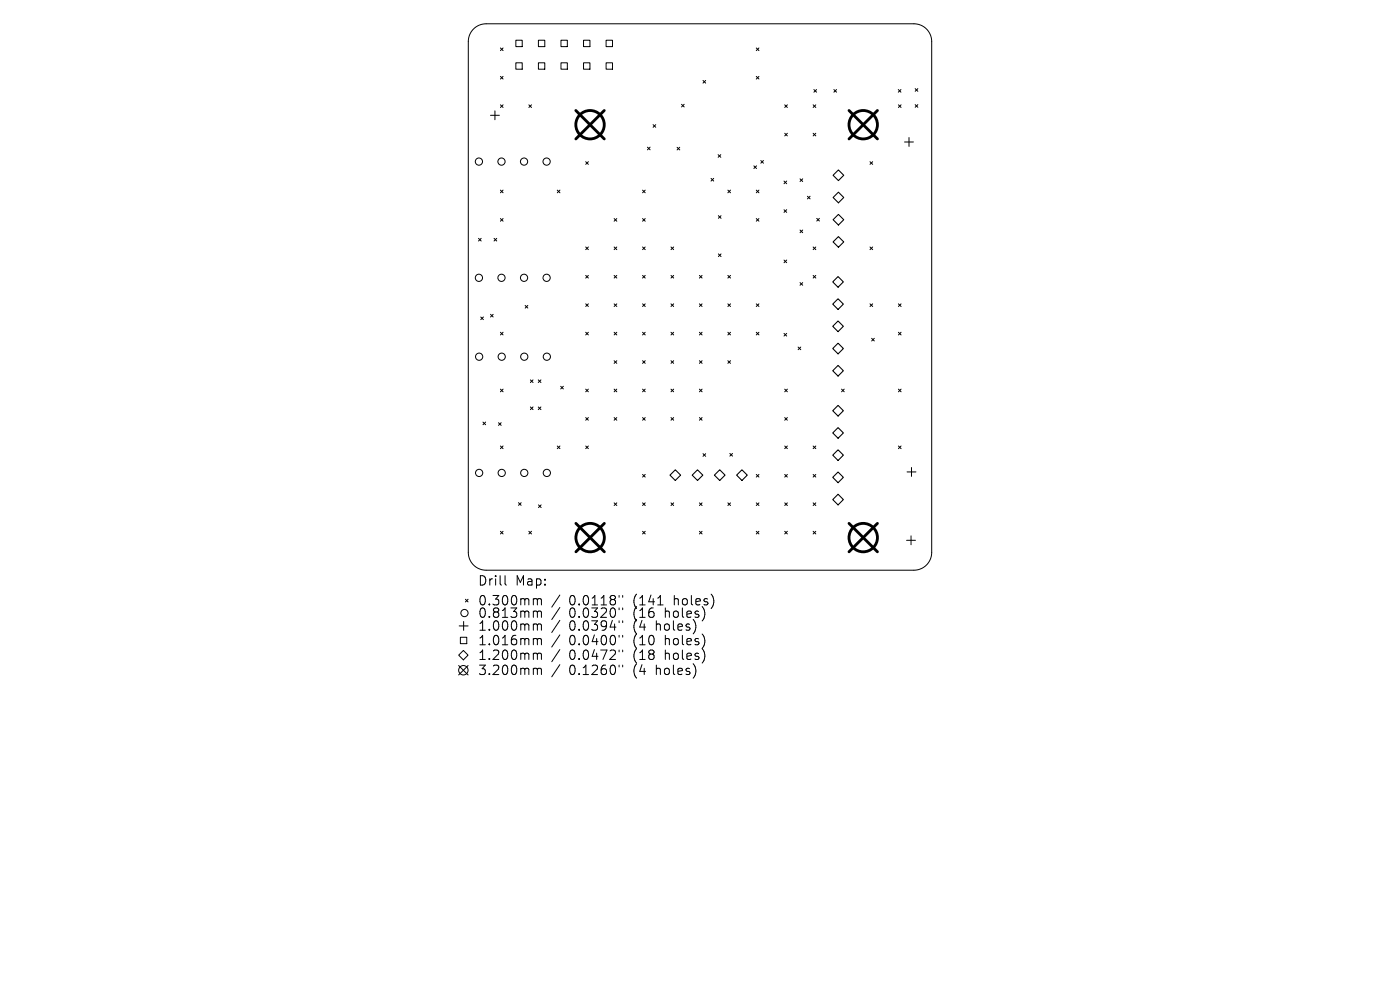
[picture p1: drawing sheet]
<svg xmlns="http://www.w3.org/2000/svg" width="297mm" height="210mm" viewBox="0 0 297 210" stroke-linecap="round" stroke-linejoin="round" font-family="sans-serif">
<defs><g id="words">
<g font-size="2.8">
<text x="101.3" y="124.5">Drill</text>
<text x="109.3" y="124.5">Map:</text>
<text x="101.3" y="128.7">0.300mm</text>
<text x="101.3" y="131.3">0.813mm</text>
<text x="120.7" y="128.7">0.0118&quot;</text>
<text x="120.7" y="131.3">0.0320&quot;</text>
<text x="134.5" y="128.7">(141</text>
<text x="134.5" y="131.3">(16</text>
<text x="141.3" y="131.3">holes)</text>
<text x="143.2" y="128.7">holes)</text>
<text x="101.3" y="134.1">1.000mm</text>
<text x="101.3" y="137.2">1.016mm</text>
<text x="120.7" y="134.1">0.0394&quot;</text>
<text x="120.7" y="137.2">0.0400&quot;</text>
<text x="134.5" y="134.1">(4</text>
<text x="134.5" y="137.2">(10</text>
<text x="139.4" y="134.1">holes)</text>
<text x="141.3" y="137.2">holes)</text>
<text x="101.3" y="140.3">1.200mm</text>
<text x="101.3" y="143.5">3.200mm</text>
<text x="120.7" y="140.3">0.0472&quot;</text>
<text x="120.7" y="143.5">0.1260&quot;</text>
<text x="134.5" y="140.3">(18</text>
<text x="134.5" y="143.5">(4</text>
<text x="139.4" y="143.5">holes)</text>
<text x="141.3" y="140.3">holes)</text>
</g>
</g></defs>
<g fill="none" stroke="#000" stroke-width=".21">
<path d="M100.5 6.2a3.8 3.8 0 0 1 2.6-1.2h90.8a3.8 3.8 0 0 1 3.8 3.8v108.4a3.8 3.8 0 0 1-3.8 3.8h-90.8a3.8 3.8 0 0 1-3.8-3.8v-108.4a3.8 3.8 0 0 1 1.2-2.6zM106.2 10.2l.5 .5M106.2 16.2l.5 .6M106.7 10.2l-.5 .5M106.7 16.2l-.5 .6M109.4 8.5h1.4v1.4h-1.4zM109.4 13.3h1.4v1.4h-1.4zM114.2 8.5h1.4v1.4h-1.4zM114.2 13.3h1.4v1.4h-1.4zM119 8.5h1.4v1.4h-1.4zM119 13.3h1.4v1.4h-1.4zM123.8 8.5h1.3v1.4h-1.3z"/>
<path d="M123.8 13.3h1.3v1.4h-1.3zM128.6 8.5h1.3v1.4h-1.3zM128.6 13.3h1.3v1.4h-1.3zM149.1 17.1l.6 .5M149.7 17.1l-.6 .5M160.4 10.2l.6 .5M160.4 16.2l.6 .6M161 16.2l-.6 .6M161 10.2l-.6 .5M172.7 19l.5 .6M173.2 19l-.5 .6M176.9 19l.6 .6"/>
<path d="M177.5 19l-.6 .6M190.6 19l.5 .6M191.1 19l-.5 .6M194.1 18.8l.6 .6M194.7 18.8l-.6 .6M104.1 24.5h1.8M105 23.5v1.9M106.2 22.2l.5 .6M106.7 22.2l-.5 .6M112.2 22.2l.6 .6M112.8 22.2l-.6 .6M124.3 34.3l.5 .6"/>
<path d="M124.8 34.3l-.5 .6M137.4 31.2l.5 .6M137.9 31.2l-.5 .6M138.5 26.4l.6 .6M139.1 26.4l-.6 .6M143.6 31.2l.6 .6M144.2 31.2l-.6 .6M144.6 22.1l.5 .6M145.1 22.1l-.5 .6M150.8 37.8l.6 .6M151.4 37.8l-.6 .6M152.4 32.8l.5 .6"/>
<path d="M152.9 32.8l-.5 .6M159.9 35.2l.6 .5M160.5 35.2l-.6 .5M161.4 34.1l.6 .5M162 34.1l-.6 .5M166.3 38.4l.6 .6M166.5 22.2l.5 .6M166.5 28.3l.5 .5M166.9 38.4l-.6 .6M167 22.2l-.5 .6M167 28.3l-.5 .5M169.7 37.9l.6 .6"/>
<path d="M170.3 37.9l-.6 .6M172.5 22.2l.6 .6M172.5 28.3l.6 .5M173.1 22.2l-.6 .6M173.1 28.3l-.6 .5M184.6 34.3l.5 .6M185.1 34.3l-.5 .6M190.6 22.2l.6 .6M191.2 22.2l-.6 .6M191.9 30.1h1.9M192.8 29.2v1.9M194.1 22.2l.6 .6"/>
<path d="M194.7 22.2l-.6 .6M101.5 50.6l.6 .5M102.1 50.6l-.6 .5M104.8 50.6l.6 .5M105.4 50.6l-.6 .5M106.2 40.3l.5 .6M106.2 46.4l.5 .5M106.7 40.3l-.5 .6M106.7 46.4l-.5 .5M118.2 40.3l.6 .6M118.8 40.3l-.6 .6M124.3 52.4l.5 .6"/>
<path d="M124.3 58.4l.5 .6M124.8 52.4l-.5 .6M124.8 58.4l-.5 .6M130.3 58.4l.6 .6M130.3 46.4l.6 .5M130.3 52.4l.6 .6M130.9 46.4l-.6 .5M130.9 58.4l-.6 .6M130.9 52.4l-.6 .6M136.3 46.4l.6 .5M136.3 58.4l.6 .6M136.3 40.3l.6 .6"/>
<path d="M136.3 52.4l.6 .6M136.9 40.3l-.6 .6M136.9 52.4l-.6 .6M136.9 58.4l-.6 .6M136.9 46.4l-.6 .5M142.3 52.4l.6 .6M142.3 58.4l.6 .6M142.9 52.4l-.6 .6M142.9 58.4l-.6 .6M148.4 58.4l.5 .6M148.9 58.4l-.5 .6M152.4 45.7l.6 .6"/>
<path d="M152.4 53.9l.6 .5M153 45.7l-.6 .6M153 53.9l-.6 .5M154.4 58.4l.6 .6M154.4 40.3l.6 .6M155 40.3l-.6 .6M155 58.4l-.6 .6M160.4 46.4l.6 .5M160.4 40.3l.6 .6M161 46.4l-.6 .5M161 40.3l-.6 .6M166.3 44.5l.6 .6"/>
<path d="M166.3 55.2l.6 .5M166.9 44.5l-.6 .6M166.9 55.2l-.6 .5M169.7 48.8l.6 .6M169.7 60l.6 .5M170.3 48.8l-.6 .6M170.3 60l-.6 .5M171.3 41.6l.6 .6M171.9 41.6l-.6 .6M172.5 58.4l.6 .6M172.5 52.4l.6 .6M173.1 52.4l-.6 .6"/>
<path d="M173.1 58.4l-.6 .6M173.3 46.3l.5 .6M173.8 46.3l-.5 .6M184.6 52.4l.5 .6M185.1 52.4l-.5 .6M102 67.2l.6 .6M102.6 67.2l-.6 .6M104.1 66.7l.5 .5M104.6 66.7l-.5 .5M106.2 70.5l.5 .5M106.7 70.5l-.5 .5M111.4 64.8l.6 .6"/>
<path d="M112 64.8l-.6 .6M124.3 64.5l.5 .5M124.3 70.5l.5 .5M124.8 64.5l-.5 .5M124.8 70.5l-.5 .5M130.3 70.5l.6 .5M130.3 64.5l.6 .5M130.3 76.5l.6 .6M130.9 70.5l-.6 .5M130.9 64.5l-.6 .5M130.9 76.5l-.6 .6M136.3 70.5l.6 .5"/>
<path d="M136.3 64.5l.6 .5M136.3 76.5l.6 .6M136.9 64.5l-.6 .5M136.9 76.5l-.6 .6M136.9 70.5l-.6 .5M142.3 76.5l.6 .6M142.3 64.5l.6 .5M142.3 70.5l.6 .5M142.9 76.5l-.6 .6M142.9 70.5l-.6 .5M142.9 64.5l-.6 .5M148.4 64.5l.5 .5"/>
<path d="M148.4 76.5l.5 .6M148.4 70.5l.5 .5M148.9 70.5l-.5 .5M148.9 76.5l-.5 .6M148.9 64.5l-.5 .5M154.4 70.5l.6 .5M154.4 64.5l.6 .5M154.4 76.5l.6 .6M155 64.5l-.6 .5M155 70.5l-.6 .5M155 76.5l-.6 .6M160.4 64.5l.6 .5"/>
<path d="M160.4 70.5l.6 .5M161 64.5l-.6 .5M161 70.5l-.6 .5M166.3 70.7l.6 .6M166.9 70.7l-.6 .6M169.3 73.6l.6 .6M169.9 73.6l-.6 .6M184.6 64.5l.5 .5M184.9 71.8l.6 .5M185.1 64.5l-.5 .5M185.5 71.8l-.6 .5M190.6 70.5l.6 .5"/>
<path d="M190.6 64.5l.6 .5M191.2 64.5l-.6 .5M191.2 70.5l-.6 .5M102.5 89.5l.5 .6M103 89.5l-.5 .6M105.8 89.7l.5 .5M106.2 82.5l.5 .6M106.2 94.6l.5 .6M106.3 89.7l-.5 .5M106.7 82.5l-.5 .6M106.7 94.6l-.5 .6M112.5 80.6l.6 .5"/>
<path d="M112.5 86.3l.6 .6M113.1 80.6l-.6 .5M113.1 86.3l-.6 .6M114.2 80.6l.6 .5M114.2 86.3l.6 .6M114.8 80.6l-.6 .5M114.8 86.3l-.6 .6M118.2 94.6l.6 .6M118.8 94.6l-.6 .6M118.9 81.9l.6 .6M119.5 81.9l-.6 .6M124.3 88.6l.5 .5"/>
<path d="M124.3 82.5l.5 .6M124.3 94.6l.5 .6M124.8 94.6l-.5 .6M124.8 88.6l-.5 .5M124.8 82.5l-.5 .6M130.3 88.6l.6 .5M130.3 82.5l.6 .6M130.9 88.6l-.6 .5M130.9 82.5l-.6 .6M136.3 82.5l.6 .6M136.3 88.6l.6 .5M136.9 82.5l-.6 .6"/>
<path d="M136.9 88.6l-.6 .5M142.3 88.6l.6 .5M142.3 82.5l.6 .6M142.9 82.5l-.6 .6M142.9 88.6l-.6 .5M148.4 88.6l.5 .5M148.4 82.5l.5 .6M148.9 88.6l-.5 .5M148.9 82.5l-.5 .6M149.1 96.2l.6 .6M149.7 96.2l-.6 .6M154.8 96.2l.6 .6"/>
<path d="M155.4 96.2l-.6 .6M166.5 88.6l.5 .5M166.5 82.5l.5 .6M166.5 94.6l.5 .6M167 82.5l-.5 .6M167 88.6l-.5 .5M167 94.6l-.5 .6M172.5 94.6l.6 .6M173.1 94.6l-.6 .6M178.5 82.5l.6 .6M179.1 82.5l-.6 .6M190.6 82.5l.6 .6"/>
<path d="M190.6 94.6l.6 .6M191.2 94.6l-.6 .6M191.2 82.5l-.6 .6M193.4 99.2v1.9M106.2 112.7l.5 .6M106.7 112.7l-.5 .6M110 106.6l.6 .6M110.6 106.6l-.6 .6M112.2 112.7l.6 .6M112.8 112.7l-.6 .6M114.2 107.1l.6 .6M114.8 107.1l-.6 .6"/>
<path d="M130.3 106.7l.6 .5M130.9 106.7l-.6 .5M136.3 106.7l.6 .5M136.3 112.7l.6 .6M136.3 100.6l.6 .6M136.9 100.6l-.6 .6M136.9 106.7l-.6 .5M136.9 112.7l-.6 .6M142.3 106.7l.6 .5M142.9 106.7l-.6 .5M148.4 112.7l.5 .6M148.4 106.7l.5 .5"/>
<path d="M148.9 106.7l-.5 .5M148.9 112.7l-.5 .6M154.4 106.7l.6 .5M155 106.7l-.6 .5M160.4 100.6l.6 .6M160.4 106.7l.6 .5M160.4 112.7l.6 .6M161 100.6l-.6 .6M161 106.7l-.6 .5M161 112.7l-.6 .6M166.5 100.6l.5 .6M166.5 106.7l.5 .5"/>
<path d="M166.5 112.7l.5 .6M167 100.6l-.5 .6M167 106.7l-.5 .5M167 112.7l-.5 .6M172.5 112.7l.6 .6M172.5 100.6l.6 .6M172.5 106.7l.6 .5M173.1 100.6l-.6 .6M173.1 106.7l-.6 .5M173.1 112.7l-.6 .6M192.3 114.6h1.9M192.4 100.1h1.9"/>
<path d="M193.3 113.7v1.9M97.3 139l1-1 1 1-1 1zM97.4 132.8h1.9M97.7 135.2h1.3v1.3h-1.3zM98.4 131.8v1.9M98.7 127.1l.6 .6M99.3 127.1l-.6 .6M107.1 122.1v1.7l.3 .3M113.4 127l.5 .1 .1 .2M113.4 129.6h.3l.3 .3M113.4 132.4h.3l.3 .2M113.4 135.4h.3l.3 .3"/>
<path d="M113.4 138.6l.5 .1 .1 .1M114 127.3l.3-.3 .5 .1 .1 1.2M114 127.3v1M114 129.9v1.1M114 132.6v1.1M114 135.7v1.1M114 138.8v1.1M114 129.9l.3-.3 .5 .1 .1 1.3M114 132.6l.3-.2 .5 .1 .1 1.2M114 135.7l.3-.3 .5 .1 .1 1.3M114 138.8l.3-.2 .5 .1 .1 1.2M118.8 126.2l-1.7 2.6"/>
<path d="M118.8 128.9l-1.7 2.5M118.8 131.6l-1.7 2.6M118.8 134.7l-1.7 2.6M118.8 137.8l-1.7 2.6M131.3 126.3v.4M131.3 129v.3M131.3 131.7v.4M131.3 134.8v.4M131.3 137.9v.4M132.1 126.3v.4M132.1 129v.3M132.1 131.7v.4"/>
<path d="M132.1 134.8v.4M132.1 137.9v.4M139.5 128.3h1.2M97.3 141.2l2 2M99.3 141.2l-2 2M113.4 141.8l.5 .1 .1 .1M114 142v1.1M114 142l.3-.2 .5 .1 .1 1.2M118.8 141l-1.7 2.6M131.3 141.1v.4M132.1 141.1v.4"/>
<circle cx="101.6" cy="34.3" r=".77"/>
<circle cx="106.4" cy="34.3" r=".77"/>
<circle cx="111.2" cy="34.3" r=".77"/>
<circle cx="116" cy="34.3" r=".77"/>
<circle cx="101.6" cy="58.9" r=".77"/>
<circle cx="106.4" cy="58.9" r=".77"/>
<circle cx="111.2" cy="58.9" r=".77"/>
<circle cx="116" cy="58.9" r=".77"/>
<circle cx="101.6" cy="75.7" r=".77"/>
<circle cx="106.4" cy="75.7" r=".77"/>
<circle cx="111.2" cy="75.7" r=".77"/>
<circle cx="116" cy="75.7" r=".77"/>
<circle cx="101.6" cy="100.3" r=".77"/>
<circle cx="106.4" cy="100.3" r=".77"/>
<circle cx="111.2" cy="100.3" r=".77"/>
<circle cx="116" cy="100.3" r=".77"/>
<circle cx="98.5" cy="130" r=".77"/>
<circle cx="98.3" cy="142.2" r="1"/>
</g>
<g fill="none" stroke="#000" stroke-width=".23">
<path d="M176.7 37.2l1.2-1.1 1.1 1.1-1.1 1.1zM176.7 59.8l1.1-1.1 1.1 1.1-1.1 1.1zM176.7 41.9l1.2-1.1 1.1 1.1-1.1 1.1zM176.7 46.6l1.2-1.1 1.1 1.1-1.1 1.1zM176.7 51.3l1.2-1.1 1.1 1.1-1.1 1.1zM176.7 64.5l1.1-1.1 1.1 1.1-1.1 1.1zM176.7 69.2l1.1-1.1 1.1 1.1-1.1 1.2zM176.7 73.9l1.1-1.1 1.1 1.1-1.1 1.2zM176.7 78.6l1.1-1.1 1.1 1.1-1.1 1.2zM148 99.7l1.1 1.1-1.1 1.1-1.2-1.1zM152.7 99.7l1.1 1.1-1.1 1.1-1.1-1.1zM176.7 87.1l1.1-1.1 1.1 1.1-1.1 1.2z"/>
<path d="M176.7 91.8l1.1-1.1 1.1 1.1-1.1 1.2zM176.7 96.6l1.1-1.2 1.1 1.2-1.1 1.1zM142.1 100.8l1.2-1.1 1.1 1.1-1.1 1.1zM156.3 100.8l1.1-1.1 1.1 1.1-1.1 1.1zM176.7 101.3l1.1-1.2 1.1 1.2-1.1 1.1zM176.7 106l1.1-1.2 1.1 1.2-1.1 1.1z"/>
</g>
<g fill="none" stroke="#000" stroke-width=".6">
<path d="M122.2 23.4l6 6.1M128.2 23.4l-6 6.1M180.1 23.4l6 6.1M186.1 23.4l-6 6.1M122.2 111l6 6.1M128.2 111l-6 6.1M180.1 111l6 6.1M186.1 111l-6 6.1"/>
<circle cx="125.2" cy="26.5" r="3"/>
<circle cx="183.1" cy="26.5" r="3"/>
<circle cx="125.2" cy="114" r="3"/>
<circle cx="183.1" cy="114" r="3"/>
</g>
<use href="#words"/>
</svg>
